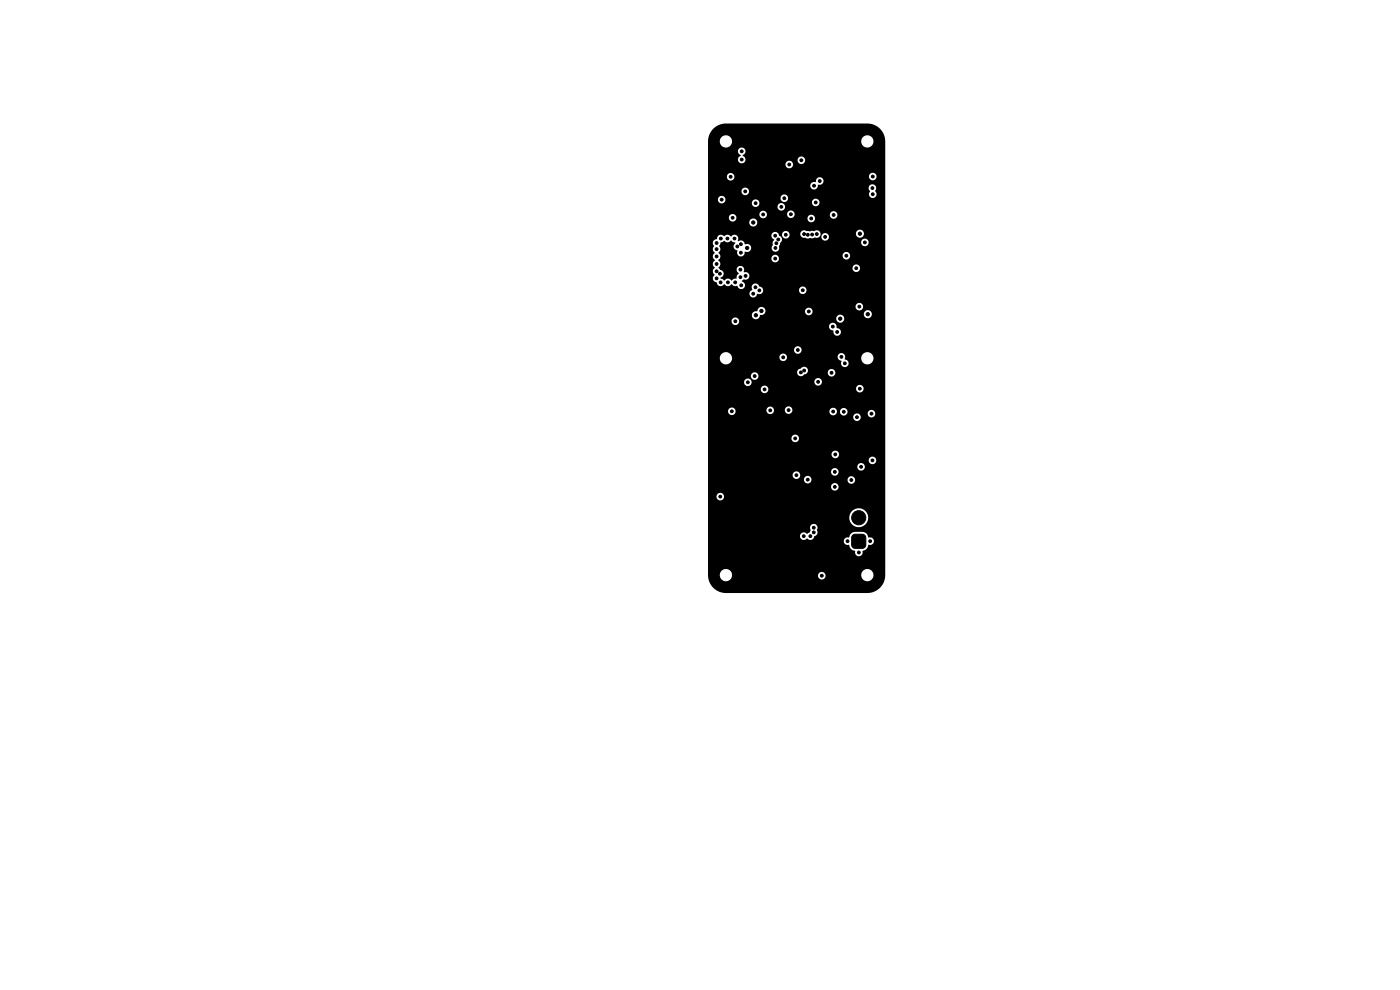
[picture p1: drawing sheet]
<svg xmlns="http://www.w3.org/2000/svg" width="297mm" height="210mm" viewBox="0 0 297 210" stroke-linecap="round" stroke-linejoin="round" font-family="sans-serif">
<g fill="#000" stroke="#000" stroke-width=".21">
<path d="M181 113.5l.4-.2h1.5l.6 .3 .2 .5v1.5l-.3 .6-.5 .1h-1.5l-.6-.3-.1-.4v-1.5z"/>
<circle cx="151.5" cy="39.9" r=".3"/>
<circle cx="155" cy="37.5" r=".3"/>
<circle cx="155.8" cy="34.6" r=".3"/>
<circle cx="157.3" cy="33.9" r=".3"/>
<circle cx="157.3" cy="32.1" r=".3"/>
<circle cx="161.6" cy="34.1" r=".3"/>
<circle cx="161.9" cy="30.3" r=".3"/>
<circle cx="167.4" cy="38.9" r=".3"/>
<circle cx="167.4" cy="34.9" r=".3"/>
<circle cx="170" cy="34" r=".3"/>
<circle cx="172.7" cy="39.4" r=".3"/>
<circle cx="172.7" cy="35.4" r=".3"/>
<circle cx="173.9" cy="38.4" r=".3"/>
<circle cx="185.1" cy="39.9" r=".3"/>
<circle cx="185.2" cy="37.5" r=".3"/>
<circle cx="152" cy="51.6" r=".3"/>
<circle cx="152" cy="54.4" r=".3"/>
<circle cx="152" cy="59" r=".3"/>
<circle cx="152" cy="52.9" r=".3"/>
<circle cx="152" cy="57.6" r=".3"/>
<circle cx="152" cy="56" r=".3"/>
<circle cx="152.7" cy="58.1" r=".3"/>
<circle cx="152.9" cy="59.9" r=".3"/>
<circle cx="152.9" cy="50.6" r=".3"/>
<circle cx="153.1" cy="42.3" r=".3"/>
<circle cx="154.3" cy="50.6" r=".3"/>
<circle cx="154.4" cy="59.9" r=".3"/>
<circle cx="155.4" cy="46.2" r=".3"/>
<circle cx="155.5" cy="47.7" r=".3"/>
<circle cx="155.8" cy="50.6" r=".3"/>
<circle cx="156" cy="59.9" r=".3"/>
<circle cx="156.4" cy="52.3" r=".3"/>
<circle cx="157.1" cy="57.2" r=".3"/>
<circle cx="157.1" cy="58.8" r=".3"/>
<circle cx="157.2" cy="53.6" r=".3"/>
<circle cx="157.2" cy="51.8" r=".3"/>
<circle cx="158.1" cy="40.6" r=".3"/>
<circle cx="158.2" cy="58.5" r=".3"/>
<circle cx="158.5" cy="54.2" r=".35"/>
<circle cx="158.5" cy="52.6" r=".35"/>
<circle cx="158.6" cy="50.3" r=".35"/>
<circle cx="159.8" cy="47.2" r=".35"/>
<circle cx="160.3" cy="43.1" r=".3"/>
<circle cx="161" cy="57.4" r=".3"/>
<circle cx="161.9" cy="45.5" r=".3"/>
<circle cx="163.4" cy="43.9" r=".3"/>
<circle cx="164.5" cy="50" r=".3"/>
<circle cx="164.5" cy="54.9" r=".3"/>
<circle cx="164.5" cy="52.6" r=".3"/>
<circle cx="164.7" cy="51.6" r=".3"/>
<circle cx="165.1" cy="50.8" r=".3"/>
<circle cx="165.7" cy="43.9" r=".3"/>
<circle cx="166.4" cy="42" r=".3"/>
<circle cx="166.7" cy="49.8" r=".3"/>
<circle cx="167.8" cy="45.5" r=".3"/>
<circle cx="169.7" cy="44.7" r=".3"/>
<circle cx="170.6" cy="49.7" r=".3"/>
<circle cx="171.4" cy="49.8" r=".3"/>
<circle cx="171.9" cy="44.7" r=".3"/>
<circle cx="172.1" cy="46.3" r=".3"/>
<circle cx="172.3" cy="49.8" r=".3"/>
<circle cx="173" cy="43" r=".3"/>
<circle cx="173.3" cy="49.7" r=".3"/>
<circle cx="173.9" cy="45.5" r=".3"/>
<circle cx="175" cy="50.3" r=".3"/>
<circle cx="176.9" cy="45.6" r=".3"/>
<circle cx="179.6" cy="54.3" r=".3"/>
<circle cx="181" cy="46.8" r=".35"/>
<circle cx="181.6" cy="56.9" r=".3"/>
<circle cx="182.3" cy="52.8" r=".3"/>
<circle cx="182.4" cy="49.6" r=".35"/>
<circle cx="183.3" cy="44.3" r=".3"/>
<circle cx="183.5" cy="51.4" r=".3"/>
<circle cx="184.3" cy="52.8" r=".3"/>
<circle cx="185.1" cy="41.2" r=".3"/>
<circle cx="156" cy="68.1" r=".3"/>
<circle cx="157.2" cy="60.5" r=".3"/>
<circle cx="159.3" cy="65.8" r=".3"/>
<circle cx="159.8" cy="62.3" r=".3"/>
<circle cx="160.1" cy="79.8" r=".3"/>
<circle cx="160.3" cy="60.9" r=".3"/>
<circle cx="160.3" cy="66.9" r=".35"/>
<circle cx="161.1" cy="61.6" r=".3"/>
<circle cx="161.5" cy="66" r=".35"/>
<circle cx="165.2" cy="66.6" r=".3"/>
<circle cx="166.2" cy="75.8" r=".3"/>
<circle cx="169.2" cy="69.9" r=".3"/>
<circle cx="169.2" cy="74.3" r=".3"/>
<circle cx="169.9" cy="79" r=".3"/>
<circle cx="170.3" cy="61.6" r=".3"/>
<circle cx="170.6" cy="78.6" r=".3"/>
<circle cx="171.6" cy="66.1" r=".3"/>
<circle cx="171.8" cy="68.1" r=".3"/>
<circle cx="176.4" cy="79.1" r=".3"/>
<circle cx="176.7" cy="69.3" r=".3"/>
<circle cx="177.6" cy="70.4" r=".3"/>
<circle cx="177.8" cy="73.2" r=".3"/>
<circle cx="178.3" cy="67.6" r=".35"/>
<circle cx="178.3" cy="63.6" r=".35"/>
<circle cx="178.5" cy="75.7" r=".3"/>
<circle cx="179.2" cy="77.1" r=".3"/>
<circle cx="179.5" cy="63.6" r=".3"/>
<circle cx="181.2" cy="77.2" r=".3"/>
<circle cx="182.3" cy="65" r=".3"/>
<circle cx="184.1" cy="66.7" r=".35"/>
<circle cx="186.2" cy="66.7" r=".35"/>
<circle cx="186.8" cy="63.6" r=".35"/>
<circle cx="154.8" cy="82.6" r=".3"/>
<circle cx="155.2" cy="87.3" r=".3"/>
<circle cx="157.2" cy="82.6" r=".3"/>
<circle cx="158.6" cy="81.1" r=".3"/>
<circle cx="159.4" cy="82.6" r=".3"/>
<circle cx="159.9" cy="81.6" r=".3"/>
<circle cx="162.2" cy="82.6" r=".3"/>
<circle cx="163.4" cy="87.1" r=".3"/>
<circle cx="164" cy="82.6" r=".3"/>
<circle cx="166.3" cy="82.6" r=".3"/>
<circle cx="167.3" cy="87" r=".3"/>
<circle cx="168.7" cy="93" r=".3"/>
<circle cx="169.1" cy="95.8" r=".3"/>
<circle cx="173.6" cy="81" r=".3"/>
<circle cx="176.7" cy="87.3" r=".3"/>
<circle cx="177.2" cy="94.9" r=".3"/>
<circle cx="177.2" cy="98.2" r=".3"/>
<circle cx="177.2" cy="96.4" r=".3"/>
<circle cx="179" cy="87.4" r=".3"/>
<circle cx="180.6" cy="93.1" r=".3"/>
<circle cx="181.8" cy="88.5" r=".3"/>
<circle cx="182.4" cy="82.4" r=".3"/>
<circle cx="182.7" cy="99" r=".3"/>
<circle cx="184.9" cy="87.8" r=".3"/>
<circle cx="184.9" cy="80.3" r=".3"/>
<circle cx="185.1" cy="97.7" r=".3"/>
<circle cx="152.8" cy="105.4" r=".3"/>
<circle cx="167.1" cy="118.4" r=".3"/>
<circle cx="168.9" cy="100.8" r=".3"/>
<circle cx="169.5" cy="118.4" r=".3"/>
<circle cx="170.5" cy="113.7" r=".3"/>
<circle cx="171.3" cy="101.7" r=".3"/>
<circle cx="171.9" cy="113.7" r=".3"/>
<circle cx="172.6" cy="111.9" r=".3"/>
<circle cx="172.6" cy="112.9" r=".3"/>
<circle cx="174.6" cy="109.2" r=".3"/>
<circle cx="177" cy="101.7" r=".3"/>
<circle cx="177.1" cy="103.3" r=".3"/>
<circle cx="177.1" cy="100.1" r=".3"/>
<circle cx="179.8" cy="114.8" r=".3"/>
<circle cx="180.6" cy="101.8" r=".3"/>
<circle cx="182.2" cy="109.8" r="1.5"/>
<circle cx="182.2" cy="117.2" r=".3"/>
<circle cx="184.6" cy="114.8" r=".3"/>
<circle cx="166" cy="122.2" r=".3"/>
<circle cx="174.3" cy="122.1" r=".3"/>
</g>
<path d="M151.3 27.3a3.8 3.8 0 0 1 2.7-1.1h30a3.8 3.8 0 0 1 3.8 3.8v92a3.8 3.8 0 0 1-3.8 3.8h-30a3.8 3.8 0 0 1-3.8-3.9h2.5v.2a1.3 1.3 0 0 0 1.3 1.2 1.3 1.3 0 0 0 1.3-1.3h18.2v.2a.8 .8 0 0 0 1 .7 .8 .8 0 0 0 .6-1h7.6v.2a1.3 1.3 0 0 0 2 1 1.3 1.3 0 0 0 0-2.2 1.3 1.3 0 0 0-2 1h-7.6a.8 .8 0 0 0-.8-.6 .8 .8 0 0 0-.8 .7h-18.2v-.1a1.3 1.3 0 0 0-1.3-1.2 1.3 1.3 0 0 0-1.3 1.2h-2.5v-7.2h28.8v.2a1.25 1.25 0 0 0 1.2 .8 1.46 1.46 0 0 0 1.2 1.2 .85 .85 0 0 0 .9 1.1 .85 .85 0 0 0 .7-1.2 1.45 1.45 0 0 0 1.3-1.2 .84 .84 0 0 0 1.1-.8 .84 .84 0 0 0-1.2-.8v-.1a1.25 1.25 0 0 0-1.2-1.1h-1.8a1.81 1.81 0 0 0-1.2 1.2 .8 .8 0 0 0-1 .7h-28.8v-1h19.5v.1a.88 .88 0 0 0 .7 .7 .88 .88 0 0 0 .9-.3 .93 .93 0 0 0 .9 .3 .93 .93 0 0 0 .6-.8 1.06 1.06 0 0 0 .5-1.4 .83 .83 0 0 0-.8-1.2 .83 .83 0 0 0-.5 1.4l-.2 .4-.3 .1a.44 .44 0 0 1-.4 .2 .44 .44 0 0 1-.4-.2 .8 .8 0 0 0-1 .7h-19.5v-4h30v.3a2 2 0 0 0 3 1.5 2 2 0 0 0 0-3.4 2 2 0 0 0-3 1.6h-30v-4.4h1.8v.1a.8 .8 0 0 0 1.2 .6 .8 .8 0 0 0 0-1.3 .8 .8 0 0 0-1.2 .6h-1.8v-2.1h26.1v.2a.8 .8 0 0 0 1.2 .6 .8 .8 0 0 0 0-1.4 .8 .8 0 0 0-1.2 .6h-26.1v-1.5h20.3v.1a.8 .8 0 0 0 .9 .8 .8 .8 0 0 0 .8-.9h7.6v.2a.8 .8 0 0 0 1.2 .6 .8 .8 0 0 0 0-1.4 .8 .8 0 0 0-1.2 .6h-7.6a.8 .8 0 0 0-.9-.8 .8 .8 0 0 0-.8 .8h-20.3v-1h17.9v.2a.8 .8 0 0 0 1.4 .5 .8 .8 0 0 0-.4-1.4h7.2v.2a.8 .8 0 0 0 1.2 .6 .8 .8 0 0 0 0-1.4 .8 .8 0 0 0-1.2 .6h-7.3a.8 .8 0 0 0-.9 .7h-17.9v-1.8h31.7v.2a.8 .8 0 0 0 1.2 .6 .8 .8 0 0 0 0-1.4 .8 .8 0 0 0-1.2 .6h-31.7v-1.3h34.1v.1a.8 .8 0 0 0 1.2 .6 .8 .8 0 0 0 0-1.3 .8 .8 0 0 0-1.2 .6h-34.1v-1.3h26.2v.2a.8 .8 0 0 0 1.2 .6 .8 .8 0 0 0 0-1.4 .8 .8 0 0 0-1.2 .6h-26.2v-3.4h17.7v.2a.8 .8 0 0 0 1.2 .6 .8 .8 0 0 0 0-1.4 .8 .8 0 0 0-1.2 .6h-17.7v-4.5h30.8v.2a.8 .8 0 0 0 1.2 .6 .8 .8 0 0 0 0-1.4 .8 .8 0 0 0-1.2 .6h-30.8v-1.2h4.2v.1a.8 .8 0 0 0 1 .7 .8 .8 0 0 0 .6-1h6.6v.1a.8 .8 0 0 0 .9 .7 .8 .8 0 0 0 .7-.9h2.3v.2a.8 .8 0 0 0 .7 .7 .8 .8 0 0 0 .9-.6h7.8v.2a.8 .8 0 0 0 .9 .7 .8 .8 0 0 0 .8-.8h.6v.1a.8 .8 0 0 0 .7 .7 .8 .8 0 0 0 .8-.4h4.4v.1a.8 .8 0 0 0 1.2 .6 .8 .8 0 0 0 0-1.3 .8 .8 0 0 0-1.2 .6l-4.3-.1a.8 .8 0 0 0-.6-1 .8 .8 0 0 0-1 .7l-.6-.1a.8 .8 0 0 0-.9-.7 .8 .8 0 0 0-.8 .7h-7.8a.8 .8 0 0 0-.7-1 .8 .8 0 0 0-.9 .7l-2.3-.1a.8 .8 0 0 0-.9-.6 .8 .8 0 0 0-.7 .8l-6.6-.1a.8 .8 0 0 0-.9-.4 .8 .8 0 0 0-.7 .7h-4.2v-4.7h11.2v.2a.8 .8 0 0 0 1 .7 .8 .8 0 0 0 .6-1h18.6v.1a.8 .8 0 0 0 1.2 .6 .8 .8 0 0 0 0-1.3 .8 .8 0 0 0-1.2 .6h-18.6a.8 .8 0 0 0-.9-.6 .8 .8 0 0 0-.7 .7h-11.2v-1.5h7.6v.2a.8 .8 0 0 0 1 .7 .8 .8 0 0 0 .6-1h13.4v.2a.8 .8 0 0 0 1.2 .6 .8 .8 0 0 0 0-1.4 .8 .8 0 0 0-1.2 .6h-13.4a.8 .8 0 0 0-.8-.6 .8 .8 0 0 0-.8 .7h-7.6v-1.3h9.1v.2a.8 .8 0 0 0 1.2 .6 .8 .8 0 0 0 0-1.4 .8 .8 0 0 0-1.2 .6h-9.1v-.8h18.9v.2a.86 .86 0 0 0 .7 .7 .86 .86 0 0 0 .9-.4l.6-.4h4.3a.8 .8 0 0 0 1.1 .8 .8 .8 0 0 0 .3-1.3 .8 .8 0 0 0-1.4 .3v.2h-4.3a.84 .84 0 0 0-.4-1.1 .84 .84 0 0 0-1.1 .3l-.4 .2-.3 .5h-18.9v-3h2.5a1.3 1.3 0 0 0 1.4 1.4 1.3 1.3 0 0 0 1.2-1.6h10v.2a.8 .8 0 0 0 1 .7 .8 .8 0 0 0 .6-1h10.8l.2 .6 .6 .4a.84 .84 0 0 0 .5 1.2 .84 .84 0 0 0 1.1-.6 .84 .84 0 0 0-.9-1l.1-.3h3.4a1.3 1.3 0 0 0 1.8 1.3 1.3 1.3 0 0 0 .3-2.2 1.3 1.3 0 0 0-2.1 .7v.2h-3.4a.8 .8 0 0 0-.7-1 .8 .8 0 0 0-.9 .7h-10.8a.8 .8 0 0 0-.8-.6 .8 .8 0 0 0-.8 .7h-10a1.3 1.3 0 0 0-1.4-1 1.3 1.3 0 0 0-1.2 1.2h-2.5v-1.7h18.2v.1a.8 .8 0 0 0 1.3 .6 .8 .8 0 0 0 0-1.3 .8 .8 0 0 0-1.3 .6h-18.2v-5h25.7v.2a.98 .98 0 0 0 .9 .7 .83 .83 0 0 0 .7 1.1 .83 .83 0 0 0 1-.9 .83 .83 0 0 0-1-.7 .82 .82 0 0 0-.6-1.1 .82 .82 0 0 0-1 .7h-25.7v-1.1h5v.1a.8 .8 0 0 0 1.2 .6 .8 .8 0 0 0 0-1.3 .8 .8 0 0 0-1.2 .6h-5v-1.3h9.3v.2a.85 .85 0 0 0 1.4 .5h16.5v.2a.85 .85 0 0 0 1.3 .6 .85 .85 0 0 0 0-1.4 .85 .85 0 0 0-1.3 .6h-16.5l.4-.7a.85 .85 0 0 0 1.1-.8h8.4v.2a.8 .8 0 0 0 .6 .6 .8 .8 0 0 0 .8-.2h11v.1a.85 .85 0 0 0 1.4 .7 .85 .85 0 0 0 0-1.5 .85 .85 0 0 0-1.4 .7l-10.9-.1a.8 .8 0 0 0-.5-1.2 .8 .8 0 0 0-1 .7h-8.4v-.1a.89 .89 0 0 0-1-.8 .89 .89 0 0 0-.8 .9h-.1a.85 .85 0 0 0-1 .8h-9.3v-1.8h31.3v.1a.8 .8 0 0 0 1.2 .6 .8 .8 0 0 0 0-1.3 .8 .8 0 0 0-1.2 .6h-31.3v-2.8h8.8v.2a.85 .85 0 0 0 .9 .7 .85 .85 0 0 0 .8-.8h.1a.8 .8 0 0 0 1.1-.8h7.6v.2a.8 .8 0 0 0 1.2 .6 .8 .8 0 0 0 0-1.4 .8 .8 0 0 0-1.2 .6h-7.6l-.3-.5-.4-.2a.87 .87 0 0 0-1.3-.6 .87 .87 0 0 0-.3 1.3l-.4 .3-.2 .4h-8.8v-10.7h1l.1 .4a.4 .4 0 0 1 0 .7 1.02 1.02 0 0 0 .3 1v.1a.89 .89 0 0 0 .1 1.5l-.1 .1a.88 .88 0 0 0 0 1.5v.1a.88 .88 0 0 0 0 1.4 .92 .92 0 0 0-.3 1 .92 .92 0 0 0 .8 .7 .86 .86 0 0 0 .7 .7 .86 .86 0 0 0 .9-.4 .92 .92 0 0 0 1.5 0h.1a.94 .94 0 0 0 1.1 .4 .83 .83 0 0 0 1.5 .4 .83 .83 0 0 0-.5-1.4l.1-.2a.56 .56 0 0 1 .8-.2 .83 .83 0 0 0 .6-1 .83 .83 0 0 0-1.1-.6v-.9h23v.2a.8 .8 0 0 0 1.3 .6 .8 .8 0 0 0 0-1.4 .8 .8 0 0 0-1.3 .6h-23l-.1-.1a.84 .84 0 0 0-1.3 .1 .84 .84 0 0 0 .3 1.2v.1a.85 .85 0 0 0-.4 .9l-1.2 .5a.88 .88 0 0 0-1.5 0l-.7-.4-.1-.2a.87 .87 0 0 0 .7-.9 .87 .87 0 0 0-.8-.8l-.3-.4a1.01 1.01 0 0 0 0-1.6l.3-.4h10.9a.8 .8 0 0 0 1.2 .8 .8 .8 0 0 0 .1-1.4h13.8v.1a.8 .8 0 0 0 1.3 .6 .8 .8 0 0 0 0-1.3 .8 .8 0 0 0-1.3 .6l-13.9-.1a.8 .8 0 0 0-1.2 .7l-10.8-.1a.94 .94 0 0 0-.4-1.1 1.02 1.02 0 0 0 .2-1.5l.1-.2a.49 .49 0 0 1 .6-.6 .44 .44 0 0 1 .4-.2 .44 .44 0 0 1 .4 .3h.5l.5-.4 .9 .5a.88 .88 0 0 0-.4 1 .88 .88 0 0 0 .8 .7 .85 .85 0 0 0 .7 1.2 .85 .85 0 0 0 .9-1 .9 .9 0 0 0 1.4-.8 .9 .9 0 0 0-1.4-.8 .91 .91 0 0 0-1.4-.6v-.8l-.4-.5h7.4a1.02 1.02 0 0 0 .7 1l-.1 .1a1.02 1.02 0 0 0-.3 1 .83 .83 0 0 0 .6 1.4 .83 .83 0 0 0 .8-1.2l.4-.9h17v.2a.8 .8 0 0 0 1.2 .6 .8 .8 0 0 0 0-1.4 .8 .8 0 0 0-1.2 .6h-17l.2-.3v-.4l-.6-.6-.1-.3h.7a.8 .8 0 0 0 .9 .9 .8 .8 0 0 0 .7-1h2.3v.1a1.06 1.06 0 0 0 1.2 .8l1.4 .1 1.8-.4a.8 .8 0 0 0 .7 .8 .8 .8 0 0 0 .9-.5 .8 .8 0 0 0-.5-1h6.3v.2a.85 .85 0 0 0 1.3 .6 .85 .85 0 0 0 0-1.5 .85 .85 0 0 0-1.3 .7h-6.3a.8 .8 0 0 0-1.1 .7h-.3a.84 .84 0 0 0-.1-1.2 .84 .84 0 0 0-1.2 0h-1.5a.8 .8 0 0 0-1.3 .6h-2.3a.8 .8 0 0 0-.9-.6 .8 .8 0 0 0-.7 .7l-.7-.1a.8 .8 0 0 0-.9-.4 .8 .8 0 0 0-.7 .7h-7.4a1.25 1.25 0 0 0-1.2 .3l-.1-.1a1.07 1.07 0 0 0-1.4 0 .86 .86 0 0 0-.9-.2 .86 .86 0 0 0-.6 .8 .82 .82 0 0 0-.8 .8h-1v-4.4h8.7v.2a.85 .85 0 0 0 1.4 .6 .85 .85 0 0 0 0-1.4 .85 .85 0 0 0-1.4 .6h-8.7v-1h4.4v.2a.8 .8 0 0 0 1.4 .5 .8 .8 0 0 0-.4-1.4h5.5v.2a.8 .8 0 0 0 1 .7h9.2v.1a.8 .8 0 0 0 1.2 .6 .8 .8 0 0 0 0-1.3 .8 .8 0 0 0-1.2 .6h-9.2a.8 .8 0 0 0 .6-.9h4.3v.1a.8 .8 0 0 0 .8 .8 .8 .8 0 0 0 .8-.8h7.4v.2a.8 .8 0 0 0 1.3 .6 .8 .8 0 0 0 0-1.4 .8 .8 0 0 0-1.3 .6h-7.4v-.1a.8 .8 0 0 0-.8-.8 .8 .8 0 0 0-.8 .8l-4.3-.1a.8 .8 0 0 0-.9-.6 .8 .8 0 0 0-.7 .7h-5.6a.8 .8 0 0 0-.9 .7h-4.4v-3.8h2.1v.1a.8 .8 0 0 0 1.2 .6h6v.2a.8 .8 0 0 0 1.2 .6h4.2v.2a.8 .8 0 0 0 1.3 .6 .8 .8 0 0 0 0-1.4 .8 .8 0 0 0-1.3 .6h-4.2l.4-.5v-.4h11.1v.1a.8 .8 0 0 0 1.3 .6 .8 .8 0 0 0 0-1.3 .8 .8 0 0 0-1.3 .6h-11.1a.8 .8 0 0 0-.9-.6 .8 .8 0 0 0-.7 .7h-6l.4-.4-.1-.6h11.8v.1a.8 .8 0 0 0 1.2 .6 .8 .8 0 0 0 0-1.3 .8 .8 0 0 0-1.2 .6h-11.8a.8 .8 0 0 0-.9-.4 .8 .8 0 0 0-.6 .7h-2.1v-1.8h7.1v.2a.8 .8 0 0 0 1.2 .6 .8 .8 0 0 0 0-1.4 .8 .8 0 0 0-1.2 .6h-7.1v-1.2h21.7v.2a.8 .8 0 0 0 .6 .7 .8 .8 0 0 0 .9-.4h10.9l.1 .5a.4 .4 0 0 1 0 .7 .83 .83 0 0 0 1.1 .9 .83 .83 0 0 0 .2-1.4 .81 .81 0 0 0-.3-1.3 .81 .81 0 0 0-1.1 .6h-10.9l.1-.6a.84 .84 0 0 0 1.2-.6 .84 .84 0 0 0-.9-1 .84 .84 0 0 0-.7 1h-.2a.8 .8 0 0 0-1 .7h-21.7v-1.9h4v.2a.8 .8 0 0 0 .9 .7 .8 .8 0 0 0 .7-.9h28.5v.1a.8 .8 0 0 0 1.3 .6 .8 .8 0 0 0 0-1.3 .8 .8 0 0 0-1.3 .6l-28.5-.1a.8 .8 0 0 0-.9-.6 .8 .8 0 0 0-.7 .7h-4v-2.6h16.4v.2a.8 .8 0 0 0 1.3 .6 .8 .8 0 0 0 0-1.4 .8 .8 0 0 0-1.3 .6h-16.4v-2.8h6.3l.1 .5 .6 .5a.83 .83 0 0 0-.4 1.4 .83 .83 0 0 0 1.4-.5h11v.2a.8 .8 0 0 0 1.2 .6 .8 .8 0 0 0 0-1.4 .8 .8 0 0 0-1.2 .6h-11l-.1-.4-.6-.6a.81 .81 0 0 0 .4-1.4 .81 .81 0 0 0-1.4 .5h-6.3v-2.1h2.5v.2a1.3 1.3 0 0 0 1.4 1.2 1.3 1.3 0 0 0 1.2-1.4h27.4v.2a1.3 1.3 0 0 0 2 1 1.3 1.3 0 0 0 0-2.2 1.3 1.3 0 0 0-2 1h-27.4v-.2a1.3 1.3 0 0 0-1.4-1 1.3 1.3 0 0 0-1.2 1.2h-2.5a3.8 3.8 0 0 1 1.1-2.6z" fill="#000"/>
</svg>
